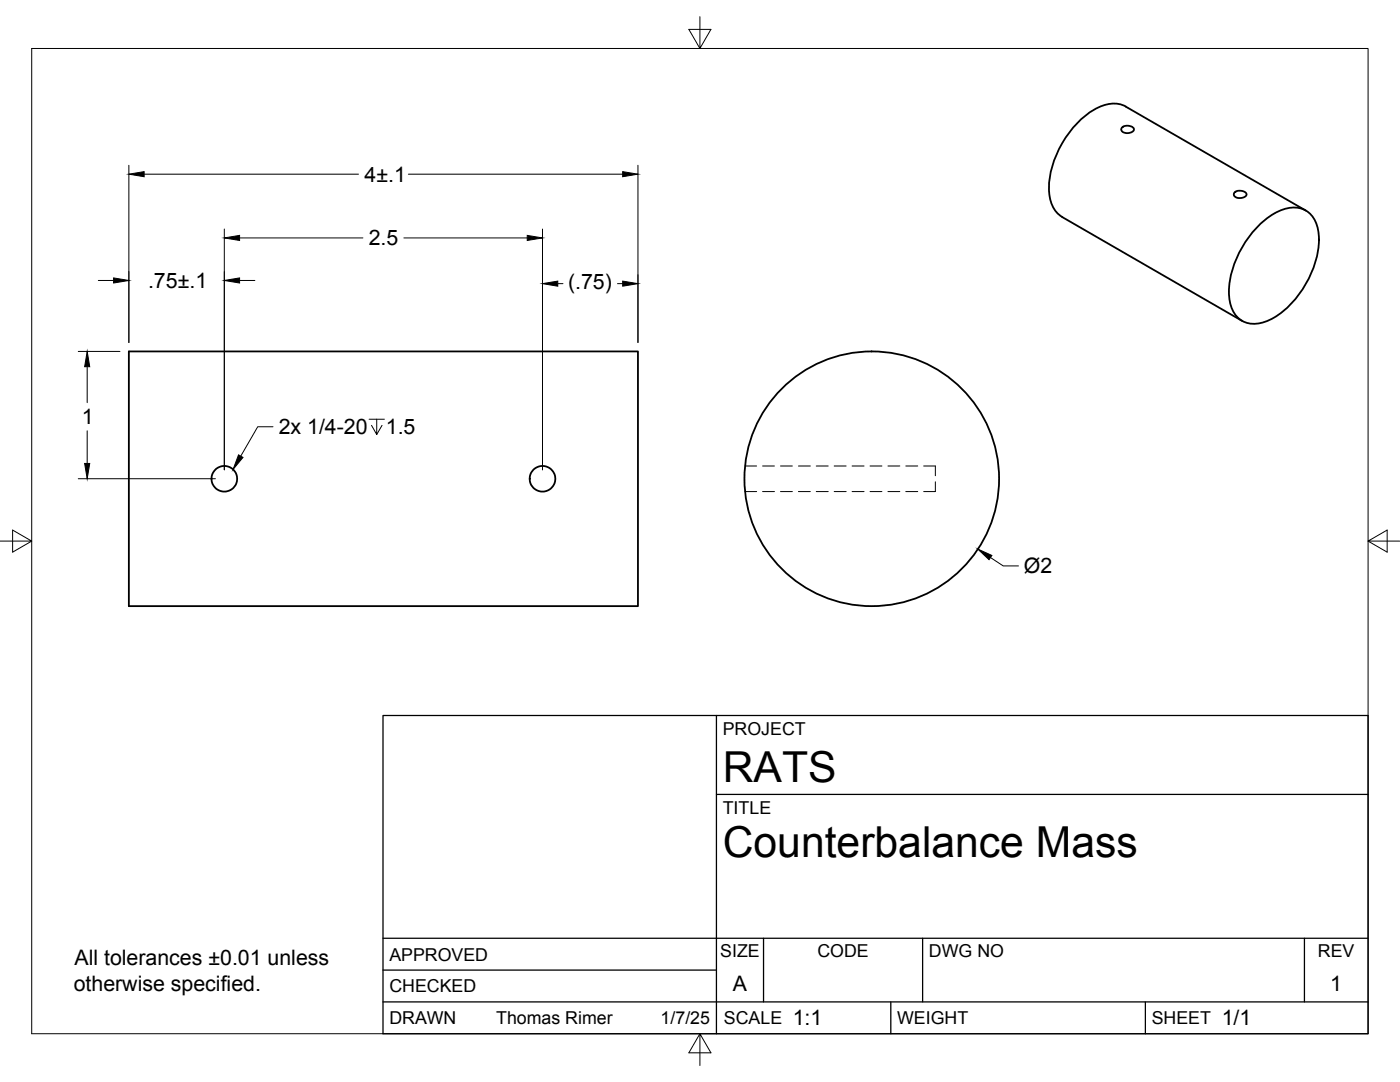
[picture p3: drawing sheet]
<svg xmlns="http://www.w3.org/2000/svg" width="279mm" height="216mm" viewBox="0 0 279 216" stroke-linecap="round" stroke-linejoin="round" font-family="sans-serif">
<defs><g id="words">
<g font-size="8.5">
<text x="144.3" y="156">RATS</text>
<text x="144.3" y="171">Counterbalance Mass</text>
</g>
<g font-size="4.3">
<text x="72.7" y="36.3">4±.1</text>
<text x="73.6" y="49">2.5</text>
<text x="29.5" y="57.5">.75±.1</text>
<text x="113.4" y="57.7">(.75)</text>
<text x="16.4" y="84.7">1</text>
<text x="55.6" y="86.7">2x 1/4-20</text>
<text x="77" y="86.7">1.5</text>
<text x="204.3" y="114.4">Ø2</text>
<text x="14.7" y="197.7">otherwise specified.</text>
<text x="14.9" y="192.6">All tolerances ±0.01 unless</text>
<text x="146.3" y="197.7">A</text>
<text x="265.5" y="197.7">1</text>
<text x="158.2" y="204.6">1:1</text>
<text x="243.8" y="204.6">1/1</text>
</g>
<g font-size="3.5">
<text x="144.3" y="146.6">PROJECT</text>
<text x="144.3" y="162.3">TITLE</text>
<text x="77.7" y="191.7">APPROVED</text>
<text x="143.7" y="191">SIZE</text>
<text x="163.1" y="191">CODE</text>
<text x="185.4" y="191">DWG NO</text>
<text x="263" y="191">REV</text>
<text x="77.7" y="198">CHECKED</text>
<text x="77.7" y="204.4">DRAWN</text>
<text x="99" y="204.4">Thomas Rimer</text>
<text x="131.8" y="204.4">1/7/25</text>
<text x="144.5" y="204.4">SCALE</text>
<text x="179" y="204.4">WEIGHT</text>
<text x="229.8" y="204.4">SHEET</text>
</g>
</g></defs>
<g fill="none" stroke="#000" stroke-width=".36">
<path d="M224 25.4a1.62 1.62 0 0 1 2.3 .4 1.52 1.52 0 0 1-2.5 .2zM246.3 38.5a1.64 1.64 0 0 1 2.5 .3 1.56 1.56 0 0 1-2.5 .1zM211.9 43.3l36 20.7M251.2 45a10.9 10.9 0 0 1 7.3-3.6 5.1 5.1 0 0 1 4.7 5.2 19.4 19.4 0 0 1-6.9 15.3 9.1 9.1 0 0 1-7.2 2.6 5.2 5.2 0 0 1-3.8-5 19.4 19.4 0 0 1 5.9-14.5zM260.6 42l-35.9-20.7a6.1 6.1 0 0 0-5.8 .3 19.6 19.6 0 0 0-9.5 16.5 6.1 6.1 0 0 0 2.6 5.2M25.7 70.1h101.6v50.8h-101.6z"/>
<circle cx="44.8" cy="95.5" r="2.56"/>
<circle cx="108.3" cy="95.5" r="2.56"/>
<circle cx="174" cy="95.5" r="25.4"/>
</g>
<g fill="none" stroke="#000" stroke-width=".2">
<path d="M6.3 9.7h266.7v196.6h-266.7zM139.7 3.3v6.4l2.2-3.8h-4.4l2.2 3.8M25.7 33v35.3M28.8 34.8h42.7M81.5 34.8h42.8M127.3 33v35.3M19.6 56h3.1M44.8 45.7v48M47.8 47.5h24.6M47.8 56h3.1M80.6 47.5h24.6M108.3 45.7v48"/>
<path d="M111.3 56.6h1.1M123.2 56.6h1.1M15.6 70.1h8.3M17.4 73.2v7.1M15.6 95.5h27.4M17.4 86v6.5M54.5 85.2h-3.1l-3.4 5.8M73.7 83.7h3M75.2 83.7v3l-1.1-1.8M76.2 84.9l-1 1.8M148.7 93h2.3M148.7 98.1h2.3"/>
<path d="M152.2 93h2.4M152.2 98.1h2.4M155.8 93h2.3M155.8 98.1h2.3M159.3 93h2.4M159.3 98.1h2.4M162.9 93h2.4M162.9 98.1h2.4M166.5 93h2.4M166.5 98.1h2.4M170.1 93h2.3M170.1 98.1h2.3"/>
<path d="M173.6 93h2.4M173.6 98.1h2.4M177.2 93h2.4M177.2 98.1h2.4M180.8 93h2.4M180.8 98.1h2.4M184.3 93h2.4v1.9M186.7 96.1v2h-2.4M0 108h6.3l-3.8-2.2v4.4l3.8-2.2M197.7 111.3l2.5 1.6h3.1M273 108l3.8 2.2v-4.4l-3.8 2.2h6.4M139.7 206.3l-2.2 3.8h4.4l-2.2-3.8v6.3"/>
</g>
<path d="M76.4 142.8h196.6v63.5h-196.6zM143 158.5h130M143 142.8v63.5M76.4 199.9h196.6M76.4 193.6h66.6M76.4 187.2h196.6M152.4 187.2v12.7M177.8 199.9v6.4M184.1 187.2v12.7M228.6 199.9v6.4M260.3 187.2v12.7" fill="none" stroke="#000" stroke-width=".25"/>
<path d="M25.7 34.8l3.1-.6v1.1zM124.3 34.2l3 .6-3 .5zM22.7 55.5l3 .5-3 .5zM44.8 47.5l3-.5v1zM44.8 56l3-.5v1zM105.2 47l3.1 .5-3.1 .5zM108.3 56.6l3-.5v1zM124.3 56.1l3 .5-3 .5zM17.4 70.1l.5 3.1h-1zM16.9 92.5h1l-.5 3zM47.6 90.8l.9 .5-2 2.4zM195.1 109.6l2.9 1.2-.6 .9z" fill="#000" stroke="#000" stroke-width=".2"/>
<use href="#words"/>
</svg>
